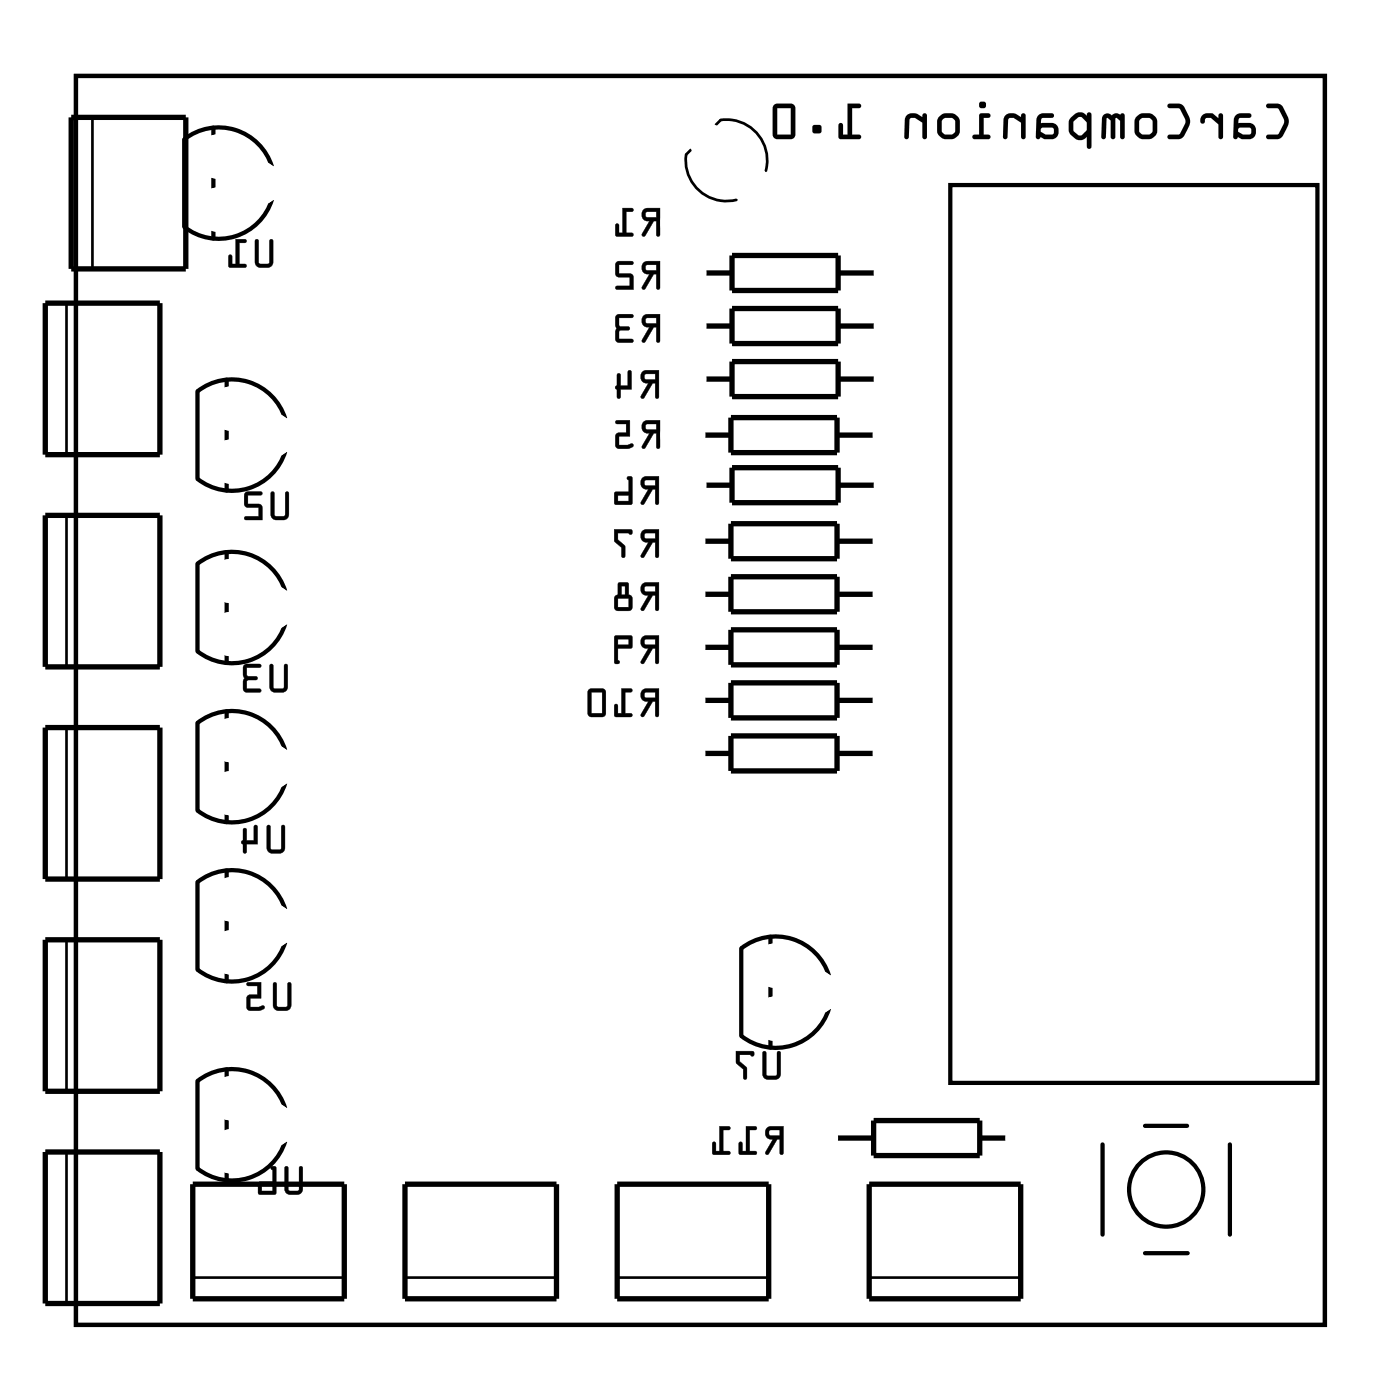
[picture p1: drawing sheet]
<svg xmlns="http://www.w3.org/2000/svg" width="67mm" height="67mm" viewBox="0 0 67 67" stroke-linecap="round" stroke-linejoin="round" font-family="sans-serif">
<g fill="none" stroke="#000" stroke-width=".2">
<path d="M3.6 3.6h59.8v59.8h-59.8zM10.2 6.1v.4M10.2 8.5v.6M10.2 11v.4M10.9 18.2v.4M13 8a2.67 2.67 0 0 0-4.2-1.3v4.2a2.67 2.67 0 0 0 4.2-1.3M45.5 8.9h17.6v42.9h-17.6zM10.9 20.5v.6M10.9 23.1v.4M10.9 26.4v.4M10.9 28.8v.6M10.9 31.3v.4"/>
<path d="M10.9 34.1v.4M10.9 36.4v.6M10.9 39v.4M13.7 28.3a2.67 2.67 0 0 0-4.2-1.3v4.2a2.67 2.67 0 0 0 4.2-1.3M13.7 35.9a2.67 2.67 0 0 0-4.2-1.3v4.2a2.67 2.67 0 0 0 4.2-1.3M13.7 20a2.67 2.67 0 0 0-4.2-1.3v4.2a2.67 2.67 0 0 0 4.2-1.3M10.9 41.7v.4M10.9 44v.6M10.9 46.6v.4M10.9 51.2v.4M10.9 53.6v.5M10.9 56.1v.4"/>
<path d="M13.7 53.1a2.67 2.67 0 0 0-4.2-1.3v4.1a2.67 2.67 0 0 0 4.2-1.3M13.7 43.5a2.67 2.67 0 0 0-4.2-1.3v4.2a2.67 2.67 0 0 0 4.2-1.3M36.9 44.8v.4M36.9 47.2v.6M36.9 49.8v.4M39.7 46.7a2.67 2.67 0 0 0-4.2-1.3v4.2a2.67 2.67 0 0 0 4.2-1.3M52.8 54.8v4.3M54.8 53.9h2M54.8 60h2.1M58.9 54.8v4.3"/>
<circle cx="55.8" cy="57" r="1.78"/>
</g>
<path d="M3.6 3.6h59.8v59.8h-59.8z" fill="none" stroke="#000" stroke-width=".05"/>
<g fill="none" stroke="#000" stroke-width=".25">
<path d="M2.2 14.5h5.5v7.3h-5.5zM3.4 5.6h5.5v7.3h-5.5zM33.7 18.1h1.3M33.7 13.1h1.3M33.7 15.6h1.3M35 20h5.1v1.7h-5.1zM35 17.3h5.1v1.7h-5.1zM35 12.2h5.1v1.7h-5.1zM35 14.8h5.1v1.6h-5.1zM40.1 18.1h1.9M40.1 13.1h1.9M40.1 15.6h1.9"/>
<path d="M2.2 24.7h5.5v7.2h-5.5zM2.2 34.8h5.5v7.3h-5.5zM33.6 31h1.4M33.6 20.8h1.4M33.6 25.9h1.4M33.6 33.5h1.4M33.6 28.5h1.4M33.6 36.1h1.4M33.7 23.2h1.3M35 30.2h5.1v1.6h-5.1zM35 25.1h5.1v1.7h-5.1zM35 27.6h5.1v1.7h-5.1z"/>
<path d="M35 32.7h5.1v1.7h-5.1zM35 35.2h5.1v1.7h-5.1zM35 22.4h5.1v1.7h-5.1zM40.1 31h1.8M40.1 20.8h1.8M40.1 25.9h1.8M40.1 33.5h1.8M40.1 28.5h1.8M40.1 36.1h1.8M40.1 23.2h1.9M2.2 45h5.5v7.2h-5.5zM2.2 55.2h5.5v7.2h-5.5z"/>
<path d="M9.2 56.7h7.3v5.5h-7.3zM19.4 56.7h7.2v5.5h-7.2zM29.5 56.7h7.3v5.5h-7.3zM40 54.5h1.8M41.6 56.7h7.3v5.5h-7.3zM41.8 53.6h5.1v1.7h-5.1zM46.9 54.5h1.4"/>
</g>
<path d="M3.2 14.5v7.3M4.4 5.6v7.3M33.1 7.2l-.3 .2a1.95 1.95 0 0 0 2.5 2.2M34.3 6a.97 .97 0 0 1 1.3-.1 1.95 1.95 0 0 1 1.1 2.3M3.2 24.7v7.2M3.2 34.8v7.3M3.2 45v7.2M3.2 55.2v7.2M9.2 61.2h7.3M19.4 61.2h7.2M29.5 61.2h7.3M41.6 61.2h7.3" fill="none" stroke="#000" stroke-width=".13"/>
<g fill="#000">
<path d="M12.2 11.5v1.2l.2 .1h.5l.2-.2v-1.1h-.1h-.1v1.1h-.4h-.1v-1.1zM11.3 11.5v1.1h-.2v-.4h-.1l-.1 .6h.9v-.2h-.3v-1h.3v-.1z"/>
<path d="M12.2 11.5v1.1l.1 .1 .2 .1h.4l.2-.1v-1.2a.1 .1 0 0 0-.1-.1 .1 .1 0 0 0-.1 .1v1.1h-.4h-.1v-1.1zM12.2 11.5h.2v1.1h.1h.4v-1.1h.1h.1v1.1l-.2 .2h-.5l-.2-.2zM11.3 11.4v1.2h-.2v-.3a.1 .1 0 0 0-.1-.1 .1 .1 0 0 0-.1 .1l.1 .5h.7a.1 .1 0 0 0 .1-.1 .1 .1 0 0 0-.1-.1h-.2v-1h.2a.1 .1 0 0 0 .1-.1 .1 .1 0 0 0-.1-.1zM11.3 11.5h.5l-.1 .1h-.2v1l.2 .1v.1h-.7v-.6l.1 .1v.3h.2z"/>
<path d="M30.8 17.8a.32 .32 0 0 0-.1 .4 .32 .32 0 0 0 .3 .1l-.3 .7 .1 .1 .4-.8h.2v.7l.1 .1v-1.4zM30.9 17.9h.5v.3h-.5zM29.6 17.9l-.1 .6v.1l.1 .5 .1-.1v-.4h.5v-.8v-.1l-.1 .1v.7h-.4v-.6z"/>
<path d="M30.7 17.8a.32 .32 0 0 0 0 .4 .32 .32 0 0 0 .3 .1l-.3 .7a.1 .1 0 0 0 0 .1 .1 .1 0 0 0 .1-.1l.4-.7h.2v.7a.1 .1 0 0 0 .1 .1 .1 .1 0 0 0 .1-.1v-1.3h-.7zM30.8 17.8l.7-.1v1.4l-.1-.1v-.7h-.2l-.4 .7h-.1l.4-.7a.31 .31 0 0 1-.4-.1 .31 .31 0 0 1 .1-.4zM30.9 17.9h.5v.3h-.5zM30.9 17.9v.3h.5v-.3zM29.6 17.9l-.1 .6a.09 .09 0 0 0-.1 0 .09 .09 0 0 0 .1 .1v.4a.1 .1 0 0 0 .1 .1 .1 .1 0 0 0 .1-.1v-.4l.5 .1v-.9a.1 .1 0 0 0-.1-.1 .1 .1 0 0 0-.1 .1l.1 .7h-.4v-.6zM29.6 17.9h.1v.6h.4v-.7l.1-.1v.1v.8h-.5v.4l-.1 .1-.1-.5v-.1z"/>
<path d="M30.8 15.1a.32 .32 0 0 0-.1 .4 .32 .32 0 0 0 .4 .2l-.4 .6 .2 .1 .4-.7h.1v.6l.1 .1 .1-1.4zM30.9 15.2h.5v.3h-.4zM29.5 15.1v1.2l.1 .1h.7v-.2h-.7l.1-.4h.4l.1-.1-.1-.1h-.4l-.1-.4h.6l.1-.1z"/>
<path d="M30.8 10a.32 .32 0 0 0-.1 .4 .32 .32 0 0 0 .4 .2l-.4 .7h.2l.4-.7h.1v.6l.1 .1 .1-1.3zM30.9 10.2l.5-.1v.3h-.4zM29.8 10v1.1h-.2v-.3l-.1-.1v.6h.8v-.1l-.3-.1v-1h.3v-.1z"/>
<path d="M30.8 12.6a.32 .32 0 0 0-.1 .4 .32 .32 0 0 0 .4 .1l-.4 .7 .2 .1 .4-.8h.1v.7l.1 .1 .1-1.4zM30.9 12.7h.5v.2h-.4zM29.5 12.6v.6l.1 .1h.6v.4h-.7v.1l.8 .1v-.8h-.7v-.4h.6l.1-.1z"/>
<path d="M30.8 15.1a.32 .32 0 0 0-.1 .4 .32 .32 0 0 0 .4 .2l-.4 .6a.1 .1 0 0 0 .1 .1 .1 .1 0 0 0 .1 0l.4-.7h.1v.6a.1 .1 0 0 0 .1 .1 .1 .1 0 0 0 .1-.1v-1.3h-.6zM30.8 15.1l.8-.1-.1 1.4-.1-.1v-.6h-.1l-.4 .7-.2-.1 .4-.6a.31 .31 0 0 1-.3-.2 .31 .31 0 0 1 0-.4zM30.9 15.3l.5-.1v.3h-.4zM30.9 15.2l.1 .3h.4v-.3zM29.5 15.1v1.2l.1 .1h.6a.1 .1 0 0 0 .1-.1 .1 .1 0 0 0-.1-.1h-.6l.1-.4h.4a.1 .1 0 0 0 .1-.1 .1 .1 0 0 0-.1-.1h-.4l-.1-.4h.6a.1 .1 0 0 0 .1-.1 .1 .1 0 0 0-.1-.1zM29.5 15.1h.8l-.1 .1h-.6l.1 .4h.4v.1v.1h-.4l-.1 .4h.7v.2h-.7l-.1-.1z"/>
<path d="M30.8 10a.32 .32 0 0 0-.1 .4 .32 .32 0 0 0 .4 .2l-.4 .6a.1 .1 0 0 0 .1 .1 .1 .1 0 0 0 .1 0l.4-.7h.1v.6a.1 .1 0 0 0 .1 .1 .1 .1 0 0 0 .1-.1v-1.2h-.6zM30.8 10h.8l-.1 1.3-.1-.1v-.6h-.1l-.4 .7h-.2l.4-.7a.31 .31 0 0 1-.3-.2 .31 .31 0 0 1 0-.4zM30.9 10.2l.5-.1v.3h-.4zM30.9 10.2l.1 .2h.4v-.3zM29.8 10v1.1h-.2v-.3a.1 .1 0 0 0-.1-.1 .1 .1 0 0 0 0 .1v.5h.7a.1 .1 0 0 0 .1-.1 .1 .1 0 0 0-.1-.1h-.2v-1h.2a.1 .1 0 0 0 .1 0 .1 .1 0 0 0-.1-.1zM29.8 10h.5v.1h-.3v1.1h.3v.1h-.8v-.6l.1 .1v.4h.2z"/>
<path d="M30.8 12.6a.32 .32 0 0 0-.1 .4 .32 .32 0 0 0 .4 .1l-.4 .6a.11 .11 0 0 0 .1 .2 .1 .1 0 0 0 .1-.1l.4-.7h.1v.7a.1 .1 0 0 0 .1 .1 .1 .1 0 0 0 .1-.1v-1.3h-.6zM30.8 12.6l.8-.1-.1 1.4-.1-.1v-.7h-.1l-.4 .7h-.2l.4-.7a.31 .31 0 0 1-.3-.1 .31 .31 0 0 1 0-.4zM30.9 12.7h.5v.2h-.4zM30.9 12.7l.1 .2 .4 .1v-.3zM29.5 12.5v.7l.7 .1v.4h-.7a.1 .1 0 0 0 0 .1 .1 .1 0 0 0 0 .1h.8v-.8h-.7v-.4h.6a.1 .1 0 0 0 .1-.1 .1 .1 0 0 0-.1-.1zM29.5 12.6h.8l-.1 .1h-.6v.4l.7 .1v.7l-.8-.1v-.1h.7v-.4h-.6l-.1-.1z"/>
<path d="M60.6 5l.1 .2h.5l.3 .6-.3 .6h-.5a.11 .11 0 0 0-.1 .2 .11 .11 0 0 0 .1 .1h.4a1 1 0 0 0 .6-1.1l-.4-.6zM60.6 5h.6l.2 .1a.98 .98 0 0 1 .3 .8l-.4 .7-.6 .1a.11 .11 0 0 1-.1-.1 .11 .11 0 0 1 .1-.2h.5l.3-.6-.3-.6h-.5zM59.2 5.5l-.1 .2-.1 .9a.11 .11 0 0 0 .2 .1 .11 .11 0 0 0 .1-.1l.1 .1h.4a.39 .39 0 0 0 .3-.4 .39 .39 0 0 0-.3-.4h-.5l.1-.3h.4a.11 .11 0 0 0 .1-.1 .11 .11 0 0 0-.1-.1zM59.2 5.5l.6-.1a.11 .11 0 0 1 .1 .1 .11 .11 0 0 1-.1 .1l-.4 .1-.1 .2h.5a.4 .4 0 0 1 .3 .4 .4 .4 0 0 1-.3 .4h-.4l-.1-.1a.11 .11 0 0 1-.1 .1 .11 .11 0 0 1-.2-.1l.1-.9zM59.3 6.1h.5l.1 .3h-.4l-.2-.1zM59.3 6.1v.2l.2 .1h.4l-.1-.3zM57.6 5.5l-.1 .3a.12 .12 0 0 0 .1 .1 .12 .12 0 0 0 .1-.1l.1-.1 .2-.1 .3 .4v.6a.11 .11 0 0 0 .1 .1 .11 .11 0 0 0 .2-.1v-1.1a.11 .11 0 0 0-.2-.1 .11 .11 0 0 0-.1 .1v.2l-.3-.3zM57.6 5.5l.4-.1 .3 .3v-.2a.11 .11 0 0 1 .1-.1 .11 .11 0 0 1 .2 .1v1.1a.11 .11 0 0 1-.2 .1 .11 .11 0 0 1-.1-.1v-.6l-.3-.4-.3 .1a.13 .13 0 0 1 0 .2 .13 .13 0 0 1-.2 0zM55.9 5l.1 .2h.5l.3 .6-.3 .6h-.5a.11 .11 0 0 0-.1 .2 .11 .11 0 0 0 .1 .1h.4a1 1 0 0 0 .5-1.1l-.3-.6zM55.9 5h.6l.2 .1a.98 .98 0 0 1 .3 .8l-.4 .7-.6 .1a.11 .11 0 0 1-.1-.1 .11 .11 0 0 1 .1-.2h.5l.3-.6-.3-.6h-.5zM54.4 5.6l-.1 .2v.5l.3 .3 .5 .1 .2-.2 .1-.2v-.5a.45 .45 0 0 0-.4-.4h-.4zM54.4 5.6l.2-.2h.4l.3 .2 .1 .7-.2 .3-.5 .1-.3-.2-.1-.7zM54.6 5.7l.4-.1 .2 .2v.5l-.1 .1h-.4l-.2-.1zM54.6 5.7l-.1 .6 .2 .1h.4l.1-.1v-.5l-.2-.2zM52.8 5.5v.2l-.1 .9a.11 .11 0 0 0 .1 .1 .11 .11 0 0 0 .1-.1l.1-1 .2 .2v.8a.11 .11 0 0 0 .1 .1 .11 .11 0 0 0 .1-.1v-1l.2 .2v.8a.11 .11 0 0 0 .1 .1 .11 .11 0 0 0 .1-.1v-1.1a.11 .11 0 0 0 0-.1 .11 .11 0 0 0-.2 .1l-.2-.1-.2 .1-.2-.1zM52.8 5.5l.2-.1 .2 .1a.27 .27 0 0 1 .4 0 .11 .11 0 0 1 .2-.1 .11 .11 0 0 1 0 .1v1.1a.11 .11 0 0 1-.1 .1 .11 .11 0 0 1-.1-.1v-.8l-.1-.2-.1 .1v.9a.11 .11 0 0 1-.1 .1 .11 .11 0 0 1-.1-.1v-.8l-.2-.2-.1 1a.11 .11 0 0 1-.1 .1 .11 .11 0 0 1-.1-.1l.1-.9zM51.3 5.6l-.1 .2v.4l.3 .4a.4 .4 0 0 0 .5-.1v.5a.11 .11 0 0 0 .1 .1 .11 .11 0 0 0 .2-.1v-1.5a.12 .12 0 0 0-.2-.1 .12 .12 0 0 0-.1 .1l-.1-.1a.4 .4 0 0 0-.5 .1zM51.3 5.6a.44 .44 0 0 1 .7-.1 .12 .12 0 0 1 .1-.1 .12 .12 0 0 1 .2 .1v1.5a.11 .11 0 0 1-.2 .1 .11 .11 0 0 1-.1-.1v-.5v.1a.39 .39 0 0 1-.5 0 .74 .74 0 0 1-.3-.9zM51.4 5.8l.3-.2 .3 .3v.3l-.2 .3h-.2l-.2-.2zM51.4 5.8v.5l.2 .2h.2l.2-.3v-.3l-.3-.3zM49.7 5.5l-.1 .2v.9a.11 .11 0 0 0 .1 .1 .11 .11 0 0 0 .1-.1l.2 .1h.4a.39 .39 0 0 0 .3-.4 .39 .39 0 0 0-.3-.4h-.6l.1-.3h.5a.11 .11 0 0 0 .1-.1 .11 .11 0 0 0-.1-.1zM49.7 5.5l.7-.1a.11 .11 0 0 1 .1 .1 .11 .11 0 0 1-.1 .1l-.5 .1-.1 .2h.6a.4 .4 0 0 1 .3 .4 .4 .4 0 0 1-.3 .4h-.4l-.2-.1a.11 .11 0 0 1-.1 .1 .11 .11 0 0 1-.1-.1v-.9zM49.9 6.1h.5l.1 .3h-.4l-.3-.1zM49.9 6.1l-.1 .2 .3 .1h.4l-.1-.3zM48.1 5.5l-.1 .2v.9a.11 .11 0 0 0 .1 .1 .11 .11 0 0 0 .1-.1l.1-.9 .1-.1h.1l.4 .3v.7a.11 .11 0 0 0 .1 .1 .11 .11 0 0 0 .1-.1v-1.1a.11 .11 0 0 0-.1-.1 .11 .11 0 0 0-.1 .1v.1l-.4-.2zM48.1 5.5l.4-.1 .4 .2v-.1a.11 .11 0 0 1 .1-.1 .11 .11 0 0 1 .1 .1v1.1a.11 .11 0 0 1-.1 .1 .11 .11 0 0 1-.1-.1v-.7l-.4-.3-.2 .1-.1 .9a.11 .11 0 0 1-.1 .1 .11 .11 0 0 1-.1-.1v-.9zM46.9 5.5v.9h-.2a.11 .11 0 0 0-.1 .2 .11 .11 0 0 0 .1 .1h.6a.11 .11 0 0 0 .1-.1 .11 .11 0 0 0-.1-.2h-.2v-.8h.2a.11 .11 0 0 0 .1-.1 .11 .11 0 0 0-.1-.1zM46.9 5.5l.4-.1a.11 .11 0 0 1 .1 .1 .11 .11 0 0 1-.1 .1h-.2v.8h.2a.11 .11 0 0 1 .1 .2 .11 .11 0 0 1-.1 .1h-.6a.11 .11 0 0 1-.2-.1 .14 .14 0 0 1 .2-.2h.2zM46.9 5a.17 .17 0 0 0 .3 0 .17 .17 0 0 0-.3 0zM46.9 5a.18 .18 0 0 1 .3 0 .18 .18 0 0 1-.3 0zM45 5.6l-.1 .2v.5l.3 .3 .4 .1 .2-.2 .2-.2v-.5a.45 .45 0 0 0-.5-.4h-.3zM45 5.6l.2-.2h.3l.4 .2 .1 .7-.2 .3-.5 .1-.4-.2v-.7zM45.2 5.7l.4-.1 .1 .2v.5l-.1 .1h-.4l-.1-.1zM45.2 5.7l-.1 .6 .1 .1h.4l.1-.1v-.5l-.1-.2zM43.4 5.5l-.1 .2v.9a.11 .11 0 0 0 .1 .1 .11 .11 0 0 0 .1-.1v-.9l.1-.1h.2l.4 .3v.7a.11 .11 0 0 0 .1 .1 .11 .11 0 0 0 .1-.1v-1.1a.11 .11 0 0 0-.1-.1 .11 .11 0 0 0-.1 .1v.1l-.4-.2zM43.4 5.5l.4-.1 .4 .2v-.1a.11 .11 0 0 1 .1-.1 .11 .11 0 0 1 .1 .1v1.1a.11 .11 0 0 1-.1 .1 .11 .11 0 0 1-.1-.1v-.7l-.4-.3-.2 .1-.1 .9a.11 .11 0 0 1-.1 .1 .11 .11 0 0 1-.1-.1v-.9zM40.6 5v1.4h-.2v-.4a.11 .11 0 0 0-.1-.1 .11 .11 0 0 0-.2 .1l.1 .7h.9a.11 .11 0 0 0 .1-.1 .11 .11 0 0 0-.1-.2h-.3v-1.2h.3a.11 .11 0 0 0 .1-.1 .11 .11 0 0 0-.1-.1zM40.6 5h.5a.11 .11 0 0 1 .1 .1 .11 .11 0 0 1-.1 .1h-.3v1.2h.3a.11 .11 0 0 1 .1 .2 .11 .11 0 0 1-.1 .1l-.9-.1-.1-.6a.11 .11 0 0 1 .2-.1 .11 .11 0 0 1 .1 .1v.4h.2zM38.9 6v.4h.4v-.4zM38.9 6h.4v.4h-.4zM37.1 5l-.1 .2v1.3l.2 .2 .7-.1 .2-.2v-1.3l-.2-.1zM37.1 5h.8l.2 .1v1.3l-.2 .2-.7 .1-.2-.2v-1.3zM37.2 5.2h.7v1.2h-.7zM37.2 5.2v1.2h.7v-1.2z"/>
<path d="M60.6 5l.1 .2h.5l.3 .6-.3 .6h-.5a.11 .11 0 0 0-.1 .2 .11 .11 0 0 0 .1 .1h.4a1.01 1.01 0 0 0 .6-1.1l-.4-.6zM59.2 5.5l-.1 .2-.1 .9a.11 .11 0 0 0 .2 .1 .11 .11 0 0 0 .1-.1l.1 .1h.4a.39 .39 0 0 0 .3-.4 .39 .39 0 0 0-.3-.4h-.5l.1-.3h.4a.11 .11 0 0 0 .1-.1 .11 .11 0 0 0-.1-.1zM59.3 6.1h.5l.1 .3h-.4l-.2-.1zM57.6 5.5l-.1 .3a.12 .12 0 0 0 .1 .1 .12 .12 0 0 0 .1-.1l.1-.1 .2-.1 .3 .4v.6a.11 .11 0 0 0 .1 .1 .11 .11 0 0 0 .2-.1v-1.1a.11 .11 0 0 0-.2-.1 .11 .11 0 0 0-.1 .1v.2l-.3-.3zM55.9 5l.1 .2h.5l.3 .6-.3 .6h-.5a.11 .11 0 0 0-.1 .2 .11 .11 0 0 0 .1 .1h.4a1.01 1.01 0 0 0 .5-1.1l-.3-.6zM54.4 5.6l-.1 .2v.5l.3 .3 .5 .1 .2-.2 .1-.2v-.5a.45 .45 0 0 0-.4-.4h-.4zM54.6 5.7l.4-.1 .2 .2v.5l-.1 .1h-.4l-.2-.1zM52.8 5.5v.2l-.1 .9a.11 .11 0 0 0 .1 .1 .11 .11 0 0 0 .1-.1l.1-1 .2 .2v.8a.11 .11 0 0 0 .1 .1 .11 .11 0 0 0 .1-.1v-1l.2 .2v.8a.11 .11 0 0 0 .1 .1 .11 .11 0 0 0 .1-.1v-1.1a.11 .11 0 0 0 0-.1 .11 .11 0 0 0-.2 .1 .27 .27 0 0 0-.4 0l-.2-.1zM51.3 5.6l-.1 .2a.67 .67 0 0 0 .5 .9l.3-.2v.5a.11 .11 0 0 0 .1 .1 .11 .11 0 0 0 .2-.1v-1.5a.12 .12 0 0 0-.2-.1 .12 .12 0 0 0-.1 .1l-.1-.1a.46 .46 0 0 0-.6 .2zM51.4 5.8l.3-.2 .3 .3v.3l-.2 .3h-.2l-.2-.2zM49.7 5.5l-.1 .2v.9a.11 .11 0 0 0 .1 .1 .11 .11 0 0 0 .1-.1l.2 .1h.4a.39 .39 0 0 0 .3-.4 .39 .39 0 0 0-.3-.4h-.6l.1-.3h.5a.11 .11 0 0 0 .1-.1 .11 .11 0 0 0-.1-.1zM49.9 6.1h.5l.1 .3h-.4l-.3-.1zM48.1 5.5l-.1 .2v.9a.11 .11 0 0 0 .1 .1 .11 .11 0 0 0 .1-.1l.1-.9 .1-.1h.1l.4 .3v.7a.11 .11 0 0 0 .1 .1 .11 .11 0 0 0 .1-.1v-1.1a.11 .11 0 0 0-.1-.1 .11 .11 0 0 0-.1 .1v.1l-.4-.2zM46.9 5.5v.9h-.2a.11 .11 0 0 0-.1 .2 .11 .11 0 0 0 .1 .1h.6a.11 .11 0 0 0 .1-.1 .11 .11 0 0 0-.1-.2h-.2v-.8h.2a.11 .11 0 0 0 .1-.1 .11 .11 0 0 0-.1-.1zM46.9 5a.17 .17 0 0 0 .3 0 .17 .17 0 0 0-.3 0zM45 5.6l-.1 .2v.5l.3 .3 .4 .1 .2-.2 .2-.2v-.5a.45 .45 0 0 0-.5-.4h-.3zM45.2 5.7l.4-.1 .1 .2v.5l-.1 .1h-.4l-.1-.1zM43.4 5.5l-.1 .2v.9a.11 .11 0 0 0 .1 .1 .11 .11 0 0 0 .1-.1v-.9l.1-.1h.2l.4 .3v.7a.11 .11 0 0 0 .1 .1 .11 .11 0 0 0 .1-.1v-1.1a.11 .11 0 0 0-.1-.1 .11 .11 0 0 0-.1 .1v.1l-.4-.2zM40.6 5v1.4h-.2v-.4a.11 .11 0 0 0-.1-.1 .11 .11 0 0 0-.2 .1l.1 .7h.9a.11 .11 0 0 0 .1-.1 .11 .11 0 0 0-.1-.2h-.3v-1.2h.3a.11 .11 0 0 0 .1-.1 .11 .11 0 0 0-.1-.1zM38.9 6v.4h.4v-.4zM37.1 5l-.1 .2v1.3l.2 .2 .7-.1 .2-.2v-1.3l-.2-.1zM37.2 5.2h.7v1.2h-.7z"/>
<path d="M12.9 31.8v1.2l.2 .1h.5l.2-.2v-1.1h-.1l-.1 .1v1l-.4 .1-.1-.1v-1.1zM11.7 31.8l-.1 1.2 .2 .2 .7-.1v-.1h-.7v-.4h.5v-.1v-.1h-.5v-.4h.6l.1-.2z"/>
<path d="M12.9 31.8v1.1l.1 .2 .2 .1 .4-.1 .2-.1v-1.1a.1 .1 0 0 0-.1-.1 .1 .1 0 0 0-.1 .1v1l-.4 .1-.1-.1v-1.1zM12.9 31.8h.2v1.1l.1 .1 .4-.1v-1l.1-.1h.1v1.1l-.2 .2h-.5l-.2-.1zM11.7 31.8l-.1 1.2 .2 .2h.6a.1 .1 0 0 0 .1-.1 .1 .1 0 0 0-.1-.1h-.6v-.4h.4a.1 .1 0 0 0 .1-.1 .1 .1 0 0 0-.1-.1l-.4-.1v-.3h.6a.1 .1 0 0 0 .1-.1 .1 .1 0 0 0-.1-.1zM11.7 31.8h.8l-.1 .2h-.6v.4h.5v.1l-.5 .1v.4h.6v.1h-.6l-.1-.1z"/>
<path d="M13 23.6v1.1l.1 .2h.6l.1-.3v-1l-.1-.1v.1l-.1 1.1h-.4l-.1-.1v-1zM11.7 23.6v.6l.2 .1h.5v.4h-.6l-.1 .1 .9 .1-.1-.7-.6-.1v-.4h.6l.1-.1z"/>
<path d="M13 23.6v1v.2l.2 .1h.5l.1-.2v-1.1a.1 .1 0 0 0-.1-.1 .1 .1 0 0 0-.1 .1v1.1h-.4l-.1-.1v-1zM13 23.6h.1v1l.1 .1h.5v-1.1v-.1l.1 .1v1l-.1 .3h-.6l-.1-.2zM11.7 23.6v.7h.7v.4h-.6a.1 .1 0 0 0-.1 .1 .1 .1 0 0 0 .1 .1h.8l-.1-.7-.6-.1v-.4h.6a.1 .1 0 0 0 .1-.1 .1 .1 0 0 0-.1-.1zM11.8 23.6h.7v.1h-.6v.4l.6 .1 .1 .7-.9-.1 .1-.1h.6v-.4h-.5l-.2-.1z"/>
<path d="M30.8 28a.32 .32 0 0 0-.1 .3 .32 .32 0 0 0 .3 .2l-.3 .7h.1l.4-.7h.2v.7h.1v-1.3zM30.9 28.1h.5v.2h-.5zM29.6 27.9v.6l-.2 .2v.4l.2 .1h.6l.1-.1v-.4l-.2-.2v-.6zM29.6 28.7h.5v.4h-.5zM29.8 28.1h.1v.4h-.1z"/>
<path d="M30.8 22.9a.32 .32 0 0 0-.1 .4 .32 .32 0 0 0 .3 .1l-.3 .7 .1 .1 .4-.8h.2v.7l.1 .1v-1.4zM30.9 23h.5v.3l-.5-.1zM30 22.8l.1 .7-.7 .1 .1 .6 .8-.1v-1.2l-.1-.1zM29.6 23.7h.5v.3h-.5z"/>
<path d="M30.8 33a.32 .32 0 0 0-.1 .4 .32 .32 0 0 0 .3 .2l-.3 .7h.1l.4-.7h.2v.6l.1 .1v-1.3zM30.9 33.2l.5-.1v.3h-.5zM29.8 33v1.2h-.2v-.4l-.1-.1-.1 .6h.8v-.1h-.3v-1.1h.3l.1-.1zM28.2 33l-.1 1.2 .2 .1h.6l.1-.1v-1.1l-.2-.1zM28.3 33.1h.5v1.1h-.5z"/>
<path d="M30.8 25.4a.32 .32 0 0 0-.1 .4 .32 .32 0 0 0 .3 .2l-.3 .7h.1l.4-.7h.2v.6l.1 .1v-1.4zM30.9 25.5h.5v.3h-.5zM29.4 25.3v.6l.4 .3v.5h.1v-.6l-.3-.3v-.3h.5l.1 .1 .1-.2z"/>
<path d="M30.8 30.5a.32 .32 0 0 0-.1 .4 .32 .32 0 0 0 .3 .1l-.3 .7 .1 .1 .4-.8h.2v.7l.1 .1v-1.4zM30.9 30.6h.5v.3h-.5zM29.4 30.5v1.2l.2 .1 .1-.1-.1-.1v-.6h.7v-.5l-.1-.1zM29.6 30.6h.5v.3h-.5z"/>
<path d="M30.7 28a.32 .32 0 0 0 0 .3 .32 .32 0 0 0 .3 .2l-.3 .6a.1 .1 0 0 0 0 .1 .1 .1 0 0 0 .1 0l.4-.7h.2v.7a.1 .1 0 0 0 .1 .1 .1 .1 0 0 0 .1-.1v-1.3h-.7zM30.8 28l.7-.1v1.3h-.1v-.7h-.2l-.4 .7h-.1l.4-.7a.31 .31 0 0 1-.4-.2 .31 .31 0 0 1 .1-.3zM30.9 28.1h.5v.2h-.5zM30.9 28.1v.2h.5v-.2zM29.6 27.9v.6l-.2 .2v.4l.2 .2 .6-.1 .1-.1v-.4l-.2-.2v-.6zM29.6 27.9h.5v.6l.2 .2v.4l-.1 .1h-.6l-.2-.1v-.4l.2-.2zM29.6 28.7h.5v.4h-.5zM29.6 28.6v.5h.5v-.5zM29.8 28.1h.1v.4h-.1zM29.7 28.1v.4h.2v-.4z"/>
<path d="M30.7 22.9a.32 .32 0 0 0 0 .4 .32 .32 0 0 0 .3 .1l-.3 .6a.1 .1 0 0 0 0 .2 .1 .1 0 0 0 .1-.1l.4-.7h.2v.7a.1 .1 0 0 0 .1 .1 .1 .1 0 0 0 .1-.1v-1.3h-.7zM30.8 22.9l.7-.1v1.4l-.1-.1v-.7h-.2l-.4 .7h-.1l.4-.7a.31 .31 0 0 1-.4-.1 .31 .31 0 0 1 .1-.4zM30.9 23h.5v.3l-.5-.1zM30.9 23v.3h.5v-.3zM30 22.8l.1 .7-.7 .1 .1 .6 .8-.1v-1.2l-.1-.1zM30 22.8l.3 .1v1.2l-.8 .1-.1-.6h.7zM29.6 23.7h.5v.3h-.5zM29.6 23.7v.3h.5v-.3z"/>
<path d="M30.7 33a.32 .32 0 0 0 0 .4 .32 .32 0 0 0 .3 .2l-.3 .6a.1 .1 0 0 0 0 .1 .1 .1 0 0 0 .1 0l.4-.7h.2v.6a.1 .1 0 0 0 .1 .1 .1 .1 0 0 0 .1-.1v-1.2h-.7zM30.8 33h.7v1.3l-.1-.1v-.6h-.2l-.4 .7h-.1l.4-.7a.31 .31 0 0 1-.4-.2 .31 .31 0 0 1 .1-.4zM30.9 33.2l.5-.1v.3h-.5zM30.9 33.2v.2h.5v-.3zM29.7 33l.1 1.2h-.2v-.4a.1 .1 0 0 0-.1-.1 .1 .1 0 0 0-.1 .1v.5h.8a.1 .1 0 0 0 .1-.1 .1 .1 0 0 0-.1-.1l-.3 .1v-1.1l.3 .1a.1 .1 0 0 0 .1-.1 .1 .1 0 0 0-.1-.1zM29.8 33h.5l-.1 .1h-.3v1.1h.3v.1h-.8l.1-.6 .1 .1v.4h.2zM28.2 33l-.1 1.2 .2 .1h.6l.1-.1v-1.1l-.2-.1zM28.2 33h.6l.2 .1v1.1l-.1 .1h-.6l-.1-.1zM28.3 33.1h.5v1.1h-.5zM28.3 33.1v1.1h.5v-1.1z"/>
<path d="M30.7 25.4a.32 .32 0 0 0 0 .4 .32 .32 0 0 0 .3 .2l-.3 .6a.1 .1 0 0 0 0 .1 .1 .1 0 0 0 .1 0l.4-.7h.2v.6a.1 .1 0 0 0 .1 .1 .1 .1 0 0 0 .1-.1v-1.3h-.7zM30.8 25.4l.7-.1v1.4l-.1-.1v-.6h-.2l-.4 .7-.1-.1 .4-.6a.31 .31 0 0 1-.4-.2 .31 .31 0 0 1 .1-.4zM30.9 25.6l.5-.1v.3h-.5zM30.9 25.5v.3h.5v-.3zM29.4 25.3v.6l.4 .3-.1 .4a.1 .1 0 0 0 .1 .1 .1 .1 0 0 0 .1-.1v-.5l-.3-.3v-.3h.5l.1 .1 .1-.2zM29.4 25.3l.9 .1-.1 .2-.1-.1h-.5v.3l.3 .3v.6l-.1-.1v-.4l-.4-.3z"/>
<path d="M30.7 30.5a.32 .32 0 0 0 0 .4 .32 .32 0 0 0 .3 .1l-.3 .7a.1 .1 0 0 0 0 .1 .1 .1 0 0 0 .1-.1l.4-.7h.2v.7a.1 .1 0 0 0 .1 .1 .1 .1 0 0 0 .1-.1v-1.3h-.7zM30.8 30.5l.7-.1v1.4l-.1-.1v-.7h-.2l-.4 .7h-.1l.4-.7a.31 .31 0 0 1-.4-.1 .31 .31 0 0 1 .1-.4zM30.9 30.6h.5v.3h-.5zM30.9 30.6v.3h.5v-.3zM29.4 30.4v1.3l.2 .1a.09 .09 0 0 0 .1-.1 .09 .09 0 0 0-.1-.1v-.6h.7v-.5l-.1-.1zM29.4 30.5l.8-.1 .1 .1-.1 .5h-.6v.6l.1 .1-.1 .1-.2-.1zM29.6 30.6h.5v.3h-.5zM29.6 30.6v.3h.5v-.3z"/>
<path d="M30.8 20.2a.32 .32 0 0 0-.1 .4 .32 .32 0 0 0 .4 .1l-.4 .7 .2 .1 .4-.8h.1v.7l.1 .1 .1-1.4zM30.9 20.3h.5v.3h-.4zM29.5 20.1v.2h.5v.4l-.5 .1v.6l.1 .1h.4a.15 .15 0 0 0 .3 0 .16 .16 0 0 0-.1-.3l-.6 .1v-.4h.6v-.8z"/>
<path d="M30.8 20.2a.32 .32 0 0 0-.1 .4 .32 .32 0 0 0 .4 .1l-.4 .6a.11 .11 0 0 0 .1 .2 .1 .1 0 0 0 .1-.1l.4-.7h.1v.7a.1 .1 0 0 0 .1 .1 .1 .1 0 0 0 .1-.1v-1.3h-.6zM30.8 20.2l.8-.1-.1 1.4-.1-.1v-.7h-.1l-.4 .7h-.2l.4-.7a.31 .31 0 0 1-.3-.1 .31 .31 0 0 1 0-.4zM30.9 20.3h.5v.3h-.4zM30.9 20.3l.1 .3h.4v-.3zM29.5 20.1v.2h.5v.4l-.5 .1v.6l.1 .1 .7-.1a.1 .1 0 0 0 0-.1 .1 .1 0 0 0-.1-.1l-.6 .1v-.4h.6v-.8zM29.5 20.2l.7-.1v.8h-.6v.4l.6-.1 .1 .1v.1l-.7 .1-.1-.1v-.6l.5-.1v-.4h-.5z"/>
<path d="M12.8 39.5v1.2l.1 .1h.6l.1-.2v-1l-.1-.1v.1v1l-.5 .1-.1-.1v-1zM11.7 39.7l-.1 .5-.1 .1 .2 .6 .1-.1v-.4h.5v-.8v-.1l-.1 .1v.6h-.4v-.5z"/>
<path d="M12.8 39.5v1.1v.2l.2 .1 .5-.1 .1-.1 .1-1.1a.1 .1 0 0 0-.1-.1 .1 .1 0 0 0-.1 .1v1l-.5 .1v-.1v-1.1zM12.8 39.5l.1 .1v1l.1 .1 .5-.1v-1v-.1l.1 .1v1l-.1 .2h-.6l-.1-.1zM11.7 39.7l-.1 .5a.09 .09 0 0 0-.1 .1 .09 .09 0 0 0 .1 .1v.4a.1 .1 0 0 0 .1 .1 .1 .1 0 0 0 .1-.1v-.4h.5v-.8a.1 .1 0 0 0-.1-.1 .1 .1 0 0 0-.1 .1l.1 .6h-.4v-.5zM11.7 39.7h.1v.5h.4v-.6l.1-.1v.1v.8h-.5v.4l-.1 .1-.1-.6v-.1z"/>
<path d="M13.1 47.1v1.1l.1 .2h.6l.1-.3v-1l-.1-.1v.1v1.1h-.5l-.1-.1v-1zM11.8 47.1l.1 .1h.4v.4l-.4 .1-.1 .6 .2 .1h.4a.15 .15 0 0 0 .2 0 .16 .16 0 0 0-.1-.3l-.5 .1v-.4h.5v-.8z"/>
<path d="M13.1 47v1.1v.2l.2 .1h.5l.1-.2 .1-1.1a.1 .1 0 0 0-.1-.1 .1 .1 0 0 0-.1 .1v1.1h-.5v-.1v-1zM13.1 47.1h.1v1l.1 .1h.5v-1.1v-.1l.1 .1v1l-.1 .3h-.6l-.1-.2zM11.8 47l.1 .2h.4v.4l-.5 .1v.6l.2 .1 .6-.1a.1 .1 0 0 0 .1-.1 .11 .11 0 0 0-.2-.1l-.5 .1v-.4h.5v-.8zM11.8 47.1l.7-.1v.8h-.5v.4h.6h.1l-.1 .1-.6 .1-.2-.1 .1-.6 .4-.1v-.4h-.4z"/>
<path d="M13.7 55.9l-.1 1.1 .2 .2h.5l.2-.3v-1l-.1-.1-.1 .1v1.1h-.4l-.1-.1v-1zM13 55.9l.1 .7h-.7v.6l.8-.1v-1.2v-.1zM12.5 56.8h.6v.2h-.6z"/>
<path d="M13.6 55.9v1l.1 .2 .2 .1h.4l.2-.2v-1.1a.1 .1 0 0 0-.1-.1 .1 .1 0 0 0-.1 .1v1.1h-.4l-.1-.1v-1zM13.7 55.9h.1v1l.1 .1h.4v-1.1l.1-.1 .1 .1v1l-.2 .3h-.5l-.1-.2zM13 55.9l.1 .7h-.7v.6l.8-.1v-1.2v-.1zM13 55.9h.2v1.2l-.8 .1v-.6h.7zM12.5 56.8h.6v.2h-.6zM12.5 56.7v.3h.6v-.3z"/>
<path d="M36.5 50.4v1.1l.2 .2h.5l.2-.3v-1l-.1-.1-.1 .1v1.1h-.4l-.1-.1v-1zM35.2 50.3v.6l.4 .3v.4l.1 .1 .1-.6-.4-.3v-.3h.5l.1 .1 .1-.2z"/>
<path d="M36.5 50.3v1.1l.1 .2 .2 .1h.4l.2-.2v-1.1a.1 .1 0 0 0-.1-.1 .1 .1 0 0 0-.1 .1v1.1h-.4l-.1-.1v-1zM36.5 50.4h.2v1l.1 .1h.4v-1.1l.1-.1 .1 .1v1l-.2 .3h-.5l-.2-.2zM35.2 50.3v.6l.4 .3v.4a.1 .1 0 0 0 .1 .1 .1 .1 0 0 0 .1-.1v-.5l-.4-.3v-.3h.5l.1 .1 .1-.2zM35.2 50.3l.9 .1-.1 .2-.1-.1h-.5v.3l.3 .3v.6l-.1-.1v-.4l-.3-.3z"/>
<path d="M36.7 54a.32 .32 0 0 0 0 .4 .32 .32 0 0 0 .3 .1l-.4 .7 .2 .1 .4-.8h.1v.7l.2 .1v-1.4zM36.8 54.1h.5v.3h-.4zM35.7 53.9v1.2h-.2v-.4h-.1v.5l.8 .1v-.2h-.3v-1h.3v-.1zM34.4 53.9v1.2h-.1v-.4h-.1l-.1 .5 .8 .1v-.2h-.3v-1h.3l.1-.1z"/>
<path d="M36.7 54a.32 .32 0 0 0 0 .4 .32 .32 0 0 0 .3 .1l-.4 .7a.1 .1 0 0 0 .1 .1 .1 .1 0 0 0 .1-.1l.4-.7h.1v.7a.1 .1 0 0 0 .1 .1 .1 .1 0 0 0 .1-.1v-1.3h-.6zM36.7 54l.8-.1v1.4l-.2-.1v-.7h-.1l-.4 .7h-.1l.3-.7a.31 .31 0 0 1-.3-.1 .31 .31 0 0 1 0-.4zM36.8 54.1h.5v.3h-.4zM36.8 54.1l.1 .3h.4v-.3zM35.7 53.9v1.2h-.2l.1-.3a.1 .1 0 0 0-.1-.1 .1 .1 0 0 0-.1 .1v.5h.8a.1 .1 0 0 0 0-.1 .1 .1 0 0 0 0-.1h-.3v-1h.3a.1 .1 0 0 0 0-.1 .1 .1 0 0 0 0-.1zM35.7 53.9l.5 .1v.1h-.3v1h.3v.2l-.8-.1v-.5h.1v.4h.2zM34.4 53.9v1.2h-.1v-.3a.1 .1 0 0 0-.1-.1 .1 .1 0 0 0-.1 .1v.5h.8a.1 .1 0 0 0 .1-.1 .1 .1 0 0 0-.1-.1h-.3v-1h.3a.1 .1 0 0 0 .1-.1 .1 .1 0 0 0-.1-.1zM34.4 53.9l.6 .1-.1 .1h-.3v1h.3v.2l-.8-.1 .1-.5h.1v.4h.2z"/>
</g>
<circle cx="58.1" cy="60.2" r=".72" fill="#fff"/>
<circle cx="58.1" cy="60.2" r=".72" fill="none" stroke="#fff" stroke-width=".69" stroke-linecap="butt"/>
<circle cx="58.1" cy="53.7" r=".72" fill="#fff"/>
<circle cx="58.1" cy="53.7" r=".72" fill="none" stroke="#fff" stroke-width=".69" stroke-linecap="butt"/>
<circle cx="53.6" cy="60.2" r=".72" fill="#fff"/>
<circle cx="53.6" cy="60.2" r=".72" fill="none" stroke="#fff" stroke-width=".69" stroke-linecap="butt"/>
<circle cx="53.6" cy="53.7" r=".72" fill="#fff"/>
<circle cx="53.6" cy="53.7" r=".72" fill="none" stroke="#fff" stroke-width=".69" stroke-linecap="butt"/>
<circle cx="58.1" cy="60.2" r=".72" fill="#fff"/>
<circle cx="58.1" cy="60.2" r=".72" fill="none" stroke="#fff" stroke-width=".69" stroke-linecap="butt"/>
<circle cx="58.1" cy="53.7" r=".72" fill="#fff"/>
<circle cx="58.1" cy="53.7" r=".72" fill="none" stroke="#fff" stroke-width=".69" stroke-linecap="butt"/>
<circle cx="53.6" cy="60.2" r=".72" fill="#fff"/>
<circle cx="53.6" cy="60.2" r=".72" fill="none" stroke="#fff" stroke-width=".69" stroke-linecap="butt"/>
<circle cx="53.6" cy="53.7" r=".72" fill="#fff"/>
<circle cx="53.6" cy="53.7" r=".72" fill="none" stroke="#fff" stroke-width=".69" stroke-linecap="butt"/>
<circle cx="11.1" cy="30.4" r=".67" fill="#fff"/>
<circle cx="11.1" cy="30.4" r=".67" fill="none" stroke="#fff" stroke-width=".79" stroke-linecap="butt"/>
<circle cx="13" cy="29.1" r=".67" fill="#fff"/>
<circle cx="13" cy="29.1" r=".67" fill="none" stroke="#fff" stroke-width=".79" stroke-linecap="butt"/>
<circle cx="11.1" cy="27.8" r=".67" fill="#fff"/>
<circle cx="11.1" cy="27.8" r=".67" fill="none" stroke="#fff" stroke-width=".79" stroke-linecap="butt"/>
<circle cx="11.1" cy="30.4" r=".67" fill="#fff"/>
<circle cx="11.1" cy="30.4" r=".67" fill="none" stroke="#fff" stroke-width=".79" stroke-linecap="butt"/>
<circle cx="13" cy="29.1" r=".67" fill="#fff"/>
<circle cx="13" cy="29.1" r=".67" fill="none" stroke="#fff" stroke-width=".79" stroke-linecap="butt"/>
<circle cx="11.1" cy="27.8" r=".67" fill="#fff"/>
<circle cx="11.1" cy="27.8" r=".67" fill="none" stroke="#fff" stroke-width=".79" stroke-linecap="butt"/>
<circle cx="11.1" cy="38" r=".67" fill="#fff"/>
<circle cx="11.1" cy="38" r=".67" fill="none" stroke="#fff" stroke-width=".79" stroke-linecap="butt"/>
<circle cx="13" cy="36.7" r=".67" fill="#fff"/>
<circle cx="13" cy="36.7" r=".67" fill="none" stroke="#fff" stroke-width=".79" stroke-linecap="butt"/>
<circle cx="11.1" cy="35.4" r=".67" fill="#fff"/>
<circle cx="11.1" cy="35.4" r=".67" fill="none" stroke="#fff" stroke-width=".79" stroke-linecap="butt"/>
<circle cx="11.1" cy="38" r=".67" fill="#fff"/>
<circle cx="11.1" cy="38" r=".67" fill="none" stroke="#fff" stroke-width=".79" stroke-linecap="butt"/>
<circle cx="13" cy="36.7" r=".67" fill="#fff"/>
<circle cx="13" cy="36.7" r=".67" fill="none" stroke="#fff" stroke-width=".79" stroke-linecap="butt"/>
<circle cx="11.1" cy="35.4" r=".67" fill="#fff"/>
<circle cx="11.1" cy="35.4" r=".67" fill="none" stroke="#fff" stroke-width=".79" stroke-linecap="butt"/>
<circle cx="11.1" cy="55.1" r=".67" fill="#fff"/>
<circle cx="11.1" cy="55.1" r=".67" fill="none" stroke="#fff" stroke-width=".79" stroke-linecap="butt"/>
<circle cx="13" cy="53.9" r=".67" fill="#fff"/>
<circle cx="13" cy="53.9" r=".67" fill="none" stroke="#fff" stroke-width=".79" stroke-linecap="butt"/>
<circle cx="11.1" cy="52.6" r=".67" fill="#fff"/>
<circle cx="11.1" cy="52.6" r=".67" fill="none" stroke="#fff" stroke-width=".79" stroke-linecap="butt"/>
<circle cx="11.1" cy="55.1" r=".67" fill="#fff"/>
<circle cx="11.1" cy="55.1" r=".67" fill="none" stroke="#fff" stroke-width=".79" stroke-linecap="butt"/>
<circle cx="13" cy="53.9" r=".67" fill="#fff"/>
<circle cx="13" cy="53.9" r=".67" fill="none" stroke="#fff" stroke-width=".79" stroke-linecap="butt"/>
<circle cx="11.1" cy="52.6" r=".67" fill="#fff"/>
<circle cx="11.1" cy="52.6" r=".67" fill="none" stroke="#fff" stroke-width=".79" stroke-linecap="butt"/>
<circle cx="11.1" cy="45.6" r=".67" fill="#fff"/>
<circle cx="11.1" cy="45.6" r=".67" fill="none" stroke="#fff" stroke-width=".79" stroke-linecap="butt"/>
<circle cx="13" cy="44.3" r=".67" fill="#fff"/>
<circle cx="13" cy="44.3" r=".67" fill="none" stroke="#fff" stroke-width=".79" stroke-linecap="butt"/>
<circle cx="11.1" cy="43.1" r=".67" fill="#fff"/>
<circle cx="11.1" cy="43.1" r=".67" fill="none" stroke="#fff" stroke-width=".79" stroke-linecap="butt"/>
<circle cx="11.1" cy="45.6" r=".67" fill="#fff"/>
<circle cx="11.1" cy="45.6" r=".67" fill="none" stroke="#fff" stroke-width=".79" stroke-linecap="butt"/>
<circle cx="13" cy="44.3" r=".67" fill="#fff"/>
<circle cx="13" cy="44.3" r=".67" fill="none" stroke="#fff" stroke-width=".79" stroke-linecap="butt"/>
<circle cx="11.1" cy="43.1" r=".67" fill="#fff"/>
<circle cx="11.1" cy="43.1" r=".67" fill="none" stroke="#fff" stroke-width=".79" stroke-linecap="butt"/>
<circle cx="11.1" cy="22.1" r=".67" fill="#fff"/>
<circle cx="11.1" cy="22.1" r=".67" fill="none" stroke="#fff" stroke-width=".79" stroke-linecap="butt"/>
<circle cx="13" cy="20.8" r=".67" fill="#fff"/>
<circle cx="13" cy="20.8" r=".67" fill="none" stroke="#fff" stroke-width=".79" stroke-linecap="butt"/>
<circle cx="11.1" cy="19.6" r=".67" fill="#fff"/>
<circle cx="11.1" cy="19.6" r=".67" fill="none" stroke="#fff" stroke-width=".79" stroke-linecap="butt"/>
<circle cx="11.1" cy="22.1" r=".67" fill="#fff"/>
<circle cx="11.1" cy="22.1" r=".67" fill="none" stroke="#fff" stroke-width=".79" stroke-linecap="butt"/>
<circle cx="13" cy="20.8" r=".67" fill="#fff"/>
<circle cx="13" cy="20.8" r=".67" fill="none" stroke="#fff" stroke-width=".79" stroke-linecap="butt"/>
<circle cx="11.1" cy="19.6" r=".67" fill="#fff"/>
<circle cx="11.1" cy="19.6" r=".67" fill="none" stroke="#fff" stroke-width=".79" stroke-linecap="butt"/>
<circle cx="10.5" cy="10" r=".67" fill="#fff"/>
<circle cx="10.5" cy="10" r=".67" fill="none" stroke="#fff" stroke-width=".79" stroke-linecap="butt"/>
<circle cx="12.4" cy="8.8" r=".67" fill="#fff"/>
<circle cx="12.4" cy="8.8" r=".67" fill="none" stroke="#fff" stroke-width=".79" stroke-linecap="butt"/>
<circle cx="10.5" cy="7.5" r=".67" fill="#fff"/>
<circle cx="10.5" cy="7.5" r=".67" fill="none" stroke="#fff" stroke-width=".79" stroke-linecap="butt"/>
<circle cx="10.5" cy="10" r=".67" fill="#fff"/>
<circle cx="10.5" cy="10" r=".67" fill="none" stroke="#fff" stroke-width=".79" stroke-linecap="butt"/>
<circle cx="12.4" cy="8.8" r=".67" fill="#fff"/>
<circle cx="12.4" cy="8.8" r=".67" fill="none" stroke="#fff" stroke-width=".79" stroke-linecap="butt"/>
<circle cx="10.5" cy="7.5" r=".67" fill="#fff"/>
<circle cx="10.5" cy="7.5" r=".67" fill="none" stroke="#fff" stroke-width=".79" stroke-linecap="butt"/>
<path d="M10.3 58.2h1.6v1.5h-1.6z" fill="#fff"/>
<path d="M10.3 58.2h1.6v1.5h-1.6z" fill="none" stroke="#fff" stroke-width=".76" stroke-linecap="butt"/>
<circle cx="11.1" cy="58.9" r=".76" fill="#fff"/>
<circle cx="11.1" cy="58.9" r=".76" fill="none" stroke="#fff" stroke-width=".76" stroke-linecap="butt"/>
<circle cx="14.6" cy="58.9" r=".76" fill="#fff"/>
<circle cx="14.6" cy="58.9" r=".76" fill="none" stroke="#fff" stroke-width=".76" stroke-linecap="butt"/>
<path d="M4.7 35.9h1.5v1.6h-1.5z" fill="#fff"/>
<path d="M4.7 35.9h1.5v1.6h-1.5z" fill="none" stroke="#fff" stroke-width=".76" stroke-linecap="butt"/>
<circle cx="5.4" cy="36.7" r=".76" fill="#fff"/>
<circle cx="5.4" cy="36.7" r=".76" fill="none" stroke="#fff" stroke-width=".76" stroke-linecap="butt"/>
<circle cx="5.4" cy="40.2" r=".76" fill="#fff"/>
<circle cx="5.4" cy="40.2" r=".76" fill="none" stroke="#fff" stroke-width=".76" stroke-linecap="butt"/>
<path d="M4.7 25.8h1.5v1.5h-1.5z" fill="#fff"/>
<path d="M4.7 25.8h1.5v1.5h-1.5z" fill="none" stroke="#fff" stroke-width=".76" stroke-linecap="butt"/>
<circle cx="5.4" cy="26.6" r=".76" fill="#fff"/>
<circle cx="5.4" cy="26.6" r=".76" fill="none" stroke="#fff" stroke-width=".76" stroke-linecap="butt"/>
<circle cx="5.4" cy="30.1" r=".76" fill="#fff"/>
<circle cx="5.4" cy="30.1" r=".76" fill="none" stroke="#fff" stroke-width=".76" stroke-linecap="butt"/>
<path d="M20.5 58.2h1.5v1.5h-1.5z" fill="#fff"/>
<path d="M20.5 58.2h1.5v1.5h-1.5z" fill="none" stroke="#fff" stroke-width=".76" stroke-linecap="butt"/>
<circle cx="21.3" cy="58.9" r=".76" fill="#fff"/>
<circle cx="21.3" cy="58.9" r=".76" fill="none" stroke="#fff" stroke-width=".76" stroke-linecap="butt"/>
<circle cx="24.8" cy="58.9" r=".76" fill="#fff"/>
<circle cx="24.8" cy="58.9" r=".76" fill="none" stroke="#fff" stroke-width=".76" stroke-linecap="butt"/>
<path d="M30.7 58.2h1.5v1.5h-1.5z" fill="#fff"/>
<path d="M30.7 58.2h1.5v1.5h-1.5z" fill="none" stroke="#fff" stroke-width=".76" stroke-linecap="butt"/>
<circle cx="31.4" cy="58.9" r=".76" fill="#fff"/>
<circle cx="31.4" cy="58.9" r=".76" fill="none" stroke="#fff" stroke-width=".76" stroke-linecap="butt"/>
<circle cx="34.9" cy="58.9" r=".76" fill="#fff"/>
<circle cx="34.9" cy="58.9" r=".76" fill="none" stroke="#fff" stroke-width=".76" stroke-linecap="butt"/>
<path d="M42.7 58.2h1.6v1.5h-1.6z" fill="#fff"/>
<path d="M42.7 58.2h1.6v1.5h-1.6z" fill="none" stroke="#fff" stroke-width=".76" stroke-linecap="butt"/>
<circle cx="43.5" cy="58.9" r=".76" fill="#fff"/>
<circle cx="43.5" cy="58.9" r=".76" fill="none" stroke="#fff" stroke-width=".76" stroke-linecap="butt"/>
<circle cx="47" cy="58.9" r=".76" fill="#fff"/>
<circle cx="47" cy="58.9" r=".76" fill="none" stroke="#fff" stroke-width=".76" stroke-linecap="butt"/>
<path d="M4.7 56.3h1.5v1.5h-1.5z" fill="#fff"/>
<path d="M4.7 56.3h1.5v1.5h-1.5z" fill="none" stroke="#fff" stroke-width=".76" stroke-linecap="butt"/>
<circle cx="5.4" cy="57" r=".76" fill="#fff"/>
<circle cx="5.4" cy="57" r=".76" fill="none" stroke="#fff" stroke-width=".76" stroke-linecap="butt"/>
<circle cx="5.4" cy="60.5" r=".76" fill="#fff"/>
<circle cx="5.4" cy="60.5" r=".76" fill="none" stroke="#fff" stroke-width=".76" stroke-linecap="butt"/>
<path d="M4.7 46.1h1.5v1.5h-1.5z" fill="#fff"/>
<path d="M4.7 46.1h1.5v1.5h-1.5z" fill="none" stroke="#fff" stroke-width=".76" stroke-linecap="butt"/>
<circle cx="5.4" cy="46.9" r=".76" fill="#fff"/>
<circle cx="5.4" cy="46.9" r=".76" fill="none" stroke="#fff" stroke-width=".76" stroke-linecap="butt"/>
<circle cx="5.4" cy="50.4" r=".76" fill="#fff"/>
<circle cx="5.4" cy="50.4" r=".76" fill="none" stroke="#fff" stroke-width=".76" stroke-linecap="butt"/>
<path d="M4.7 15.6h1.5v1.6h-1.5z" fill="#fff"/>
<path d="M4.7 15.6h1.5v1.6h-1.5z" fill="none" stroke="#fff" stroke-width=".76" stroke-linecap="butt"/>
<circle cx="5.4" cy="16.4" r=".76" fill="#fff"/>
<circle cx="5.4" cy="16.4" r=".76" fill="none" stroke="#fff" stroke-width=".76" stroke-linecap="butt"/>
<circle cx="5.4" cy="19.9" r=".76" fill="#fff"/>
<circle cx="5.4" cy="19.9" r=".76" fill="none" stroke="#fff" stroke-width=".76" stroke-linecap="butt"/>
<path d="M5.9 6.7h1.5v1.6h-1.5z" fill="#fff"/>
<path d="M5.9 6.7h1.5v1.6h-1.5z" fill="none" stroke="#fff" stroke-width=".76" stroke-linecap="butt"/>
<circle cx="6.7" cy="7.5" r=".76" fill="#fff"/>
<circle cx="6.7" cy="7.5" r=".76" fill="none" stroke="#fff" stroke-width=".76" stroke-linecap="butt"/>
<circle cx="6.7" cy="11" r=".76" fill="#fff"/>
<circle cx="6.7" cy="11" r=".76" fill="none" stroke="#fff" stroke-width=".76" stroke-linecap="butt"/>
<circle cx="42.9" cy="18.1" r=".7" fill="#fff"/>
<circle cx="42.9" cy="18.1" r=".7" fill="none" stroke="#fff" stroke-width=".76" stroke-linecap="butt"/>
<circle cx="32.7" cy="18.1" r=".7" fill="#fff"/>
<circle cx="32.7" cy="18.1" r=".7" fill="none" stroke="#fff" stroke-width=".76" stroke-linecap="butt"/>
<circle cx="42.9" cy="23.2" r=".7" fill="#fff"/>
<circle cx="42.9" cy="23.2" r=".7" fill="none" stroke="#fff" stroke-width=".76" stroke-linecap="butt"/>
<circle cx="32.7" cy="23.2" r=".7" fill="#fff"/>
<circle cx="32.7" cy="23.2" r=".7" fill="none" stroke="#fff" stroke-width=".76" stroke-linecap="butt"/>
<circle cx="42.9" cy="31" r=".7" fill="#fff"/>
<circle cx="42.9" cy="31" r=".7" fill="none" stroke="#fff" stroke-width=".76" stroke-linecap="butt"/>
<circle cx="32.7" cy="31" r=".7" fill="#fff"/>
<circle cx="32.7" cy="31" r=".7" fill="none" stroke="#fff" stroke-width=".76" stroke-linecap="butt"/>
<circle cx="39" cy="54.5" r=".7" fill="#fff"/>
<circle cx="39" cy="54.5" r=".7" fill="none" stroke="#fff" stroke-width=".76" stroke-linecap="butt"/>
<circle cx="49.2" cy="54.5" r=".7" fill="#fff"/>
<circle cx="49.2" cy="54.5" r=".7" fill="none" stroke="#fff" stroke-width=".76" stroke-linecap="butt"/>
<circle cx="42.9" cy="13.1" r=".7" fill="#fff"/>
<circle cx="42.9" cy="13.1" r=".7" fill="none" stroke="#fff" stroke-width=".76" stroke-linecap="butt"/>
<circle cx="32.7" cy="13.1" r=".7" fill="#fff"/>
<circle cx="32.7" cy="13.1" r=".7" fill="none" stroke="#fff" stroke-width=".76" stroke-linecap="butt"/>
<circle cx="42.9" cy="20.8" r=".7" fill="#fff"/>
<circle cx="42.9" cy="20.8" r=".7" fill="none" stroke="#fff" stroke-width=".76" stroke-linecap="butt"/>
<circle cx="32.7" cy="20.8" r=".7" fill="#fff"/>
<circle cx="32.7" cy="20.8" r=".7" fill="none" stroke="#fff" stroke-width=".76" stroke-linecap="butt"/>
<circle cx="42.9" cy="25.9" r=".7" fill="#fff"/>
<circle cx="42.9" cy="25.9" r=".7" fill="none" stroke="#fff" stroke-width=".76" stroke-linecap="butt"/>
<circle cx="32.7" cy="25.9" r=".7" fill="#fff"/>
<circle cx="32.7" cy="25.9" r=".7" fill="none" stroke="#fff" stroke-width=".76" stroke-linecap="butt"/>
<circle cx="42.9" cy="33.5" r=".7" fill="#fff"/>
<circle cx="42.9" cy="33.5" r=".7" fill="none" stroke="#fff" stroke-width=".76" stroke-linecap="butt"/>
<circle cx="32.7" cy="33.5" r=".7" fill="#fff"/>
<circle cx="32.7" cy="33.5" r=".7" fill="none" stroke="#fff" stroke-width=".76" stroke-linecap="butt"/>
<circle cx="42.9" cy="28.5" r=".7" fill="#fff"/>
<circle cx="42.9" cy="28.5" r=".7" fill="none" stroke="#fff" stroke-width=".76" stroke-linecap="butt"/>
<circle cx="32.7" cy="28.5" r=".7" fill="#fff"/>
<circle cx="32.7" cy="28.5" r=".7" fill="none" stroke="#fff" stroke-width=".76" stroke-linecap="butt"/>
<circle cx="42.9" cy="36.1" r=".7" fill="#fff"/>
<circle cx="42.9" cy="36.1" r=".7" fill="none" stroke="#fff" stroke-width=".76" stroke-linecap="butt"/>
<circle cx="32.7" cy="36.1" r=".7" fill="#fff"/>
<circle cx="32.7" cy="36.1" r=".7" fill="none" stroke="#fff" stroke-width=".76" stroke-linecap="butt"/>
<circle cx="42.9" cy="15.6" r=".7" fill="#fff"/>
<circle cx="42.9" cy="15.6" r=".7" fill="none" stroke="#fff" stroke-width=".76" stroke-linecap="butt"/>
<circle cx="32.7" cy="15.6" r=".7" fill="#fff"/>
<circle cx="32.7" cy="15.6" r=".7" fill="none" stroke="#fff" stroke-width=".76" stroke-linecap="butt"/>
<circle cx="35.7" cy="8.6" r=".6" fill="#fff"/>
<circle cx="35.7" cy="8.6" r=".6" fill="none" stroke="#fff" stroke-width=".65" stroke-linecap="butt"/>
<path d="M34.9 8.6l.8-.8 .9 .8-.9 .9z" fill="#fff"/>
<path d="M34.9 8.6l.8-.8 .9 .8-.9 .9z" fill="none" stroke="#fff" stroke-width=".65" stroke-linecap="butt"/>
<circle cx="34" cy="6.9" r=".6" fill="#fff"/>
<circle cx="34" cy="6.9" r=".6" fill="none" stroke="#fff" stroke-width=".65" stroke-linecap="butt"/>
<circle cx="46.7" cy="48.1" r=".67" fill="#fff"/>
<circle cx="46.7" cy="48.1" r=".67" fill="none" stroke="#fff" stroke-width=".69" stroke-linecap="butt"/>
<path d="M46 47.5h1.3v1.3h-1.3z" fill="#fff"/>
<path d="M46 47.5h1.3v1.3h-1.3z" fill="none" stroke="#fff" stroke-width=".69" stroke-linecap="butt"/>
<circle cx="46.7" cy="45.6" r=".67" fill="#fff"/>
<circle cx="46.7" cy="45.6" r=".67" fill="none" stroke="#fff" stroke-width=".69" stroke-linecap="butt"/>
<circle cx="46.7" cy="43.1" r=".67" fill="#fff"/>
<circle cx="46.7" cy="43.1" r=".67" fill="none" stroke="#fff" stroke-width=".69" stroke-linecap="butt"/>
<circle cx="46.7" cy="40.5" r=".67" fill="#fff"/>
<circle cx="46.7" cy="40.5" r=".67" fill="none" stroke="#fff" stroke-width=".69" stroke-linecap="butt"/>
<circle cx="46.7" cy="38" r=".67" fill="#fff"/>
<circle cx="46.7" cy="38" r=".67" fill="none" stroke="#fff" stroke-width=".69" stroke-linecap="butt"/>
<circle cx="46.7" cy="35.4" r=".67" fill="#fff"/>
<circle cx="46.7" cy="35.4" r=".67" fill="none" stroke="#fff" stroke-width=".69" stroke-linecap="butt"/>
<circle cx="46.7" cy="32.9" r=".67" fill="#fff"/>
<circle cx="46.7" cy="32.9" r=".67" fill="none" stroke="#fff" stroke-width=".69" stroke-linecap="butt"/>
<circle cx="46.7" cy="30.4" r=".67" fill="#fff"/>
<circle cx="46.7" cy="30.4" r=".67" fill="none" stroke="#fff" stroke-width=".69" stroke-linecap="butt"/>
<circle cx="46.7" cy="27.8" r=".67" fill="#fff"/>
<circle cx="46.7" cy="27.8" r=".67" fill="none" stroke="#fff" stroke-width=".69" stroke-linecap="butt"/>
<circle cx="46.7" cy="25.3" r=".67" fill="#fff"/>
<circle cx="46.7" cy="25.3" r=".67" fill="none" stroke="#fff" stroke-width=".69" stroke-linecap="butt"/>
<circle cx="46.7" cy="22.7" r=".67" fill="#fff"/>
<circle cx="46.7" cy="22.7" r=".67" fill="none" stroke="#fff" stroke-width=".69" stroke-linecap="butt"/>
<circle cx="46.7" cy="20.2" r=".67" fill="#fff"/>
<circle cx="46.7" cy="20.2" r=".67" fill="none" stroke="#fff" stroke-width=".69" stroke-linecap="butt"/>
<circle cx="46.7" cy="17.7" r=".67" fill="#fff"/>
<circle cx="46.7" cy="17.7" r=".67" fill="none" stroke="#fff" stroke-width=".69" stroke-linecap="butt"/>
<circle cx="46.7" cy="15.1" r=".67" fill="#fff"/>
<circle cx="46.7" cy="15.1" r=".67" fill="none" stroke="#fff" stroke-width=".69" stroke-linecap="butt"/>
<circle cx="46.7" cy="12.6" r=".67" fill="#fff"/>
<circle cx="46.7" cy="12.6" r=".67" fill="none" stroke="#fff" stroke-width=".69" stroke-linecap="butt"/>
<circle cx="61.9" cy="48.1" r=".67" fill="#fff"/>
<circle cx="61.9" cy="48.1" r=".67" fill="none" stroke="#fff" stroke-width=".69" stroke-linecap="butt"/>
<circle cx="61.9" cy="45.6" r=".67" fill="#fff"/>
<circle cx="61.9" cy="45.6" r=".67" fill="none" stroke="#fff" stroke-width=".69" stroke-linecap="butt"/>
<circle cx="61.9" cy="43.1" r=".67" fill="#fff"/>
<circle cx="61.9" cy="43.1" r=".67" fill="none" stroke="#fff" stroke-width=".69" stroke-linecap="butt"/>
<circle cx="61.9" cy="40.5" r=".67" fill="#fff"/>
<circle cx="61.9" cy="40.5" r=".67" fill="none" stroke="#fff" stroke-width=".69" stroke-linecap="butt"/>
<circle cx="61.9" cy="38" r=".67" fill="#fff"/>
<circle cx="61.9" cy="38" r=".67" fill="none" stroke="#fff" stroke-width=".69" stroke-linecap="butt"/>
<circle cx="61.9" cy="35.4" r=".67" fill="#fff"/>
<circle cx="61.9" cy="35.4" r=".67" fill="none" stroke="#fff" stroke-width=".69" stroke-linecap="butt"/>
<circle cx="61.9" cy="32.9" r=".67" fill="#fff"/>
<circle cx="61.9" cy="32.9" r=".67" fill="none" stroke="#fff" stroke-width=".69" stroke-linecap="butt"/>
<circle cx="61.9" cy="30.4" r=".67" fill="#fff"/>
<circle cx="61.9" cy="30.4" r=".67" fill="none" stroke="#fff" stroke-width=".69" stroke-linecap="butt"/>
<circle cx="61.9" cy="27.8" r=".67" fill="#fff"/>
<circle cx="61.9" cy="27.8" r=".67" fill="none" stroke="#fff" stroke-width=".69" stroke-linecap="butt"/>
<circle cx="61.9" cy="25.3" r=".67" fill="#fff"/>
<circle cx="61.9" cy="25.3" r=".67" fill="none" stroke="#fff" stroke-width=".69" stroke-linecap="butt"/>
<circle cx="61.9" cy="22.7" r=".67" fill="#fff"/>
<circle cx="61.9" cy="22.7" r=".67" fill="none" stroke="#fff" stroke-width=".69" stroke-linecap="butt"/>
<circle cx="61.9" cy="20.2" r=".67" fill="#fff"/>
<circle cx="61.9" cy="20.2" r=".67" fill="none" stroke="#fff" stroke-width=".69" stroke-linecap="butt"/>
<circle cx="61.9" cy="17.7" r=".67" fill="#fff"/>
<circle cx="61.9" cy="17.7" r=".67" fill="none" stroke="#fff" stroke-width=".69" stroke-linecap="butt"/>
<circle cx="61.9" cy="15.1" r=".67" fill="#fff"/>
<circle cx="61.9" cy="15.1" r=".67" fill="none" stroke="#fff" stroke-width=".69" stroke-linecap="butt"/>
<circle cx="61.9" cy="12.6" r=".67" fill="#fff"/>
<circle cx="61.9" cy="12.6" r=".67" fill="none" stroke="#fff" stroke-width=".69" stroke-linecap="butt"/>
<circle cx="39" cy="42.4" r=".7" fill="#fff"/>
<circle cx="39" cy="42.4" r=".7" fill="none" stroke="#fff" stroke-width=".76" stroke-linecap="butt"/>
<circle cx="39" cy="10.7" r=".7" fill="#fff"/>
<circle cx="39" cy="10.7" r=".7" fill="none" stroke="#fff" stroke-width=".76" stroke-linecap="butt"/>
<circle cx="36.5" cy="39.9" r=".7" fill="#fff"/>
<circle cx="36.5" cy="39.9" r=".7" fill="none" stroke="#fff" stroke-width=".76" stroke-linecap="butt"/>
<circle cx="37.1" cy="48.8" r=".67" fill="#fff"/>
<circle cx="37.1" cy="48.8" r=".67" fill="none" stroke="#fff" stroke-width=".79" stroke-linecap="butt"/>
<circle cx="39" cy="47.5" r=".67" fill="#fff"/>
<circle cx="39" cy="47.5" r=".67" fill="none" stroke="#fff" stroke-width=".79" stroke-linecap="butt"/>
<circle cx="37.1" cy="46.2" r=".67" fill="#fff"/>
<circle cx="37.1" cy="46.2" r=".67" fill="none" stroke="#fff" stroke-width=".79" stroke-linecap="butt"/>
<circle cx="37.1" cy="48.8" r=".67" fill="#fff"/>
<circle cx="37.1" cy="48.8" r=".67" fill="none" stroke="#fff" stroke-width=".79" stroke-linecap="butt"/>
<circle cx="39" cy="47.5" r=".67" fill="#fff"/>
<circle cx="39" cy="47.5" r=".67" fill="none" stroke="#fff" stroke-width=".79" stroke-linecap="butt"/>
<circle cx="37.1" cy="46.2" r=".67" fill="#fff"/>
<circle cx="37.1" cy="46.2" r=".67" fill="none" stroke="#fff" stroke-width=".79" stroke-linecap="butt"/>
<circle cx="32.7" cy="10.7" r=".7" fill="#fff"/>
<circle cx="32.7" cy="10.7" r=".7" fill="none" stroke="#fff" stroke-width=".76" stroke-linecap="butt"/>
<circle cx="21.9" cy="52.6" r=".7" fill="#fff"/>
<circle cx="21.9" cy="52.6" r=".7" fill="none" stroke="#fff" stroke-width=".76" stroke-linecap="butt"/>
</svg>
